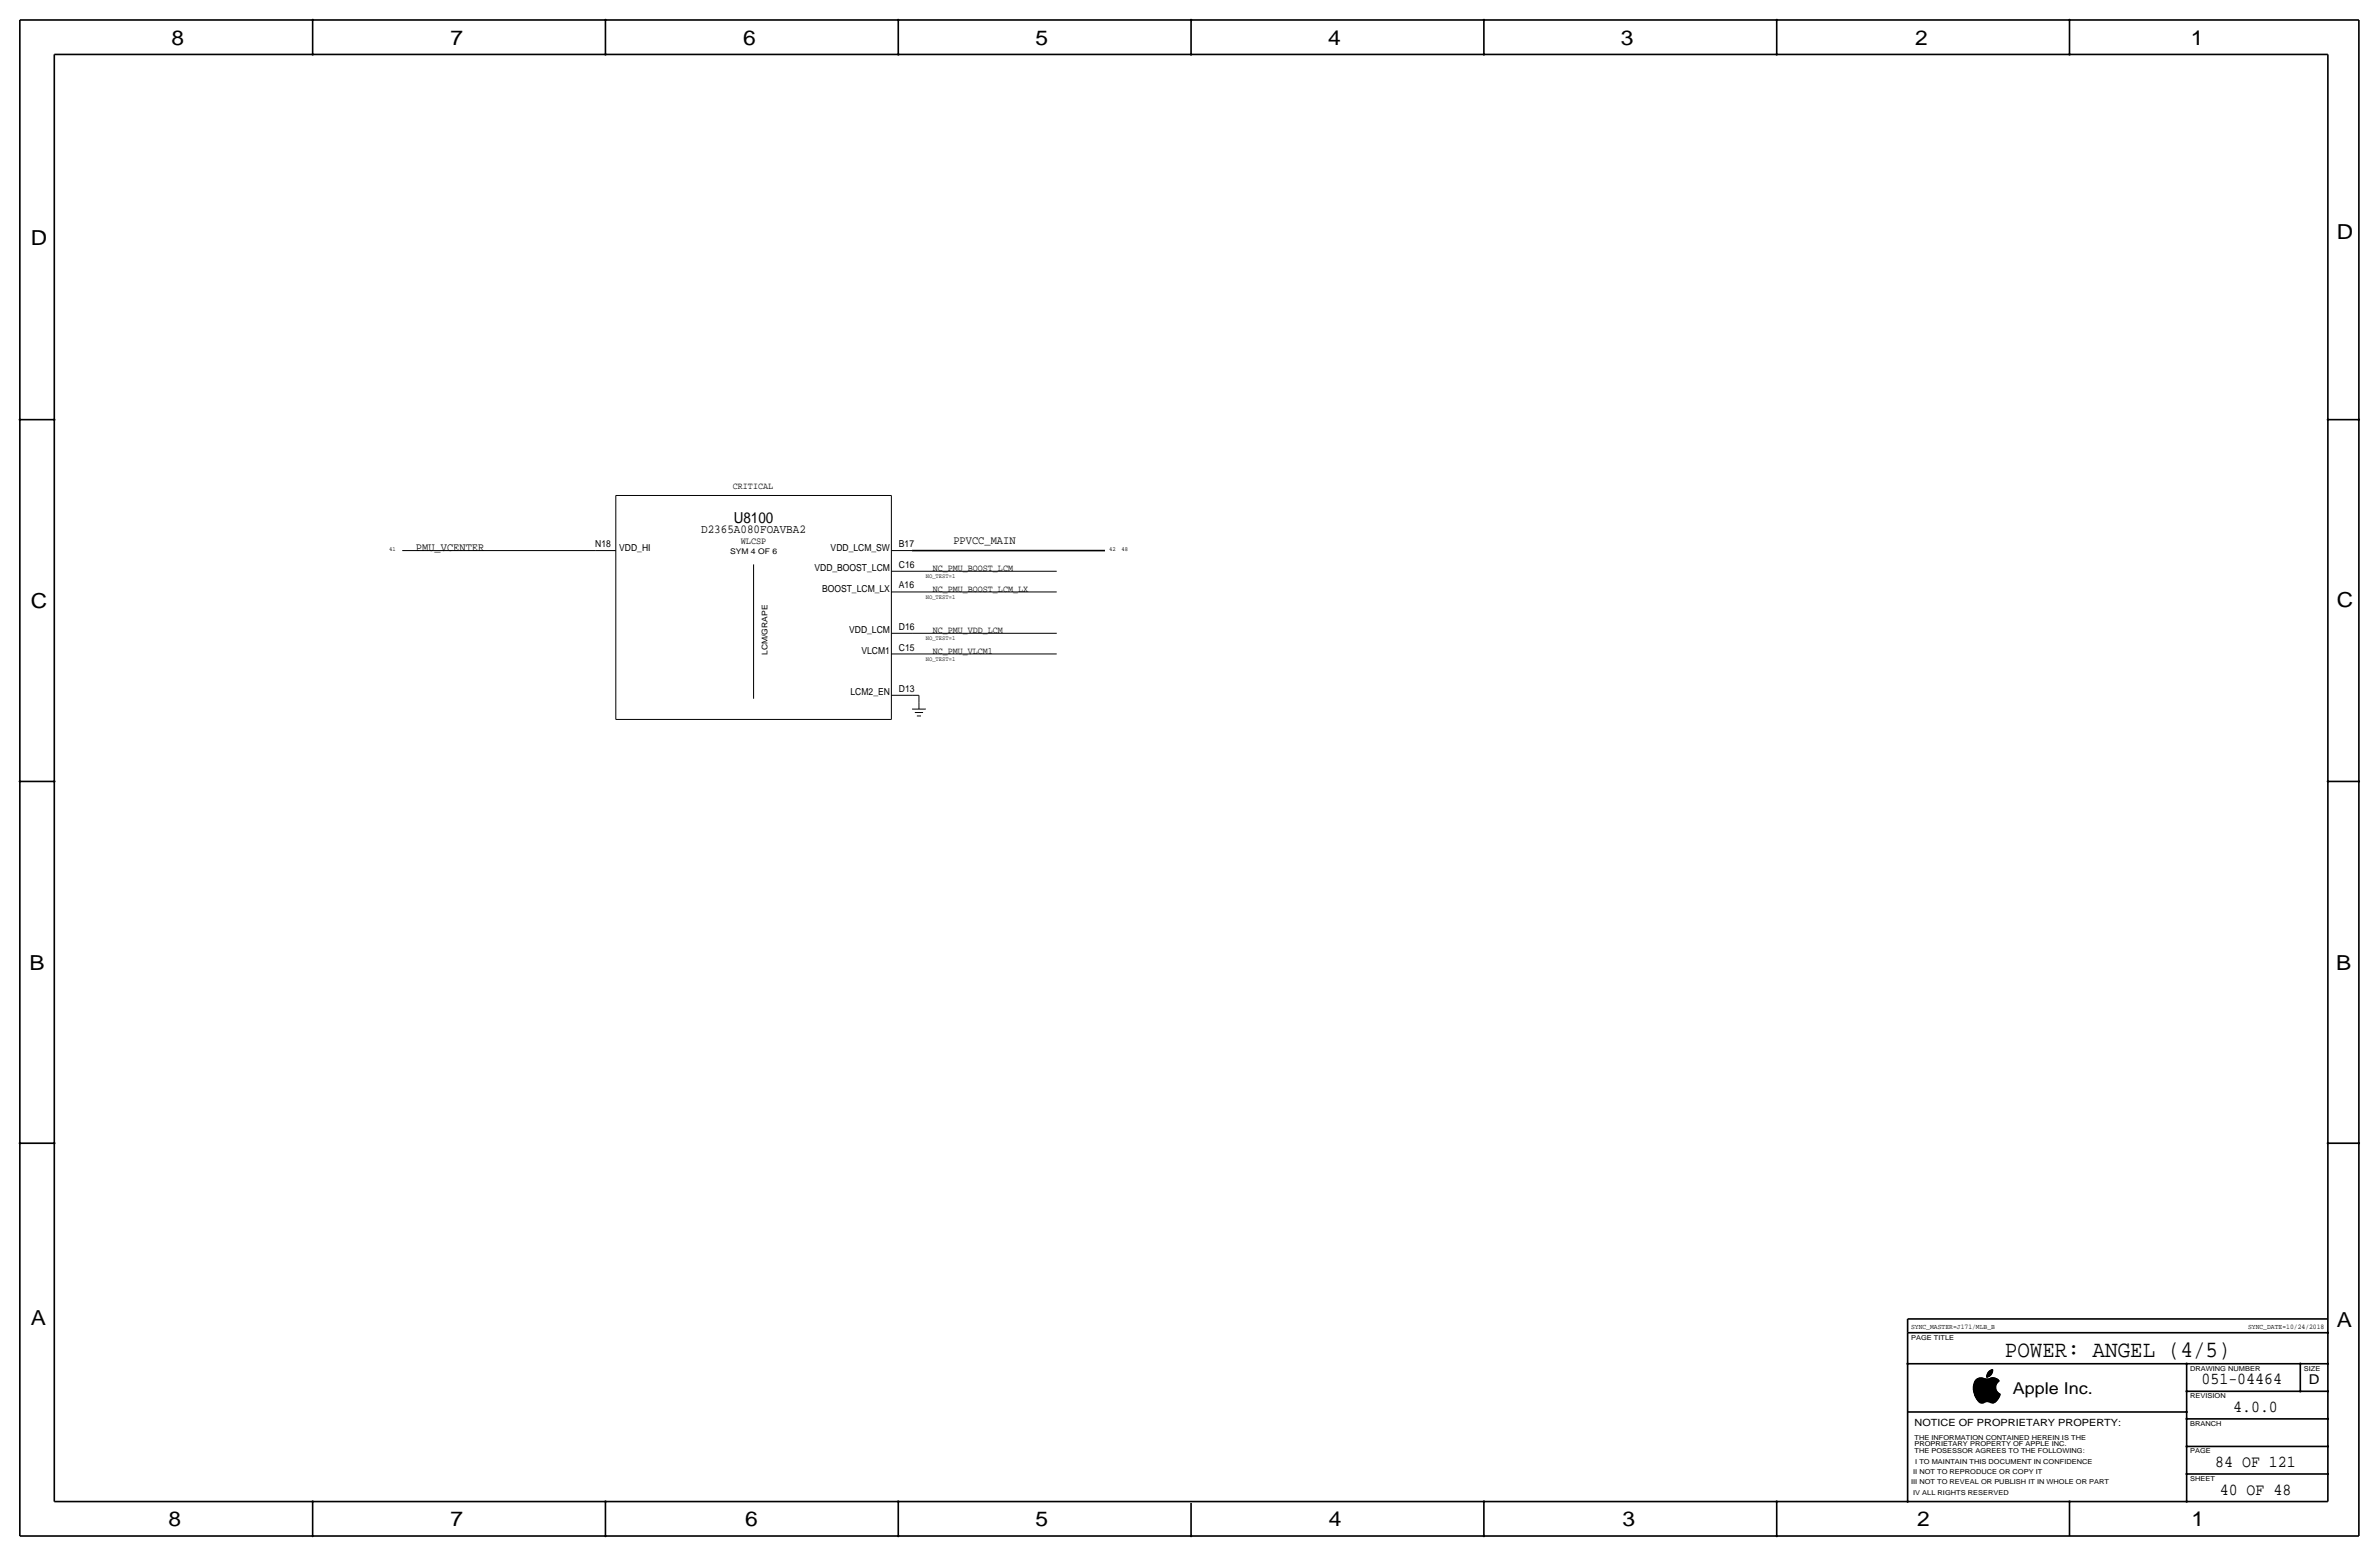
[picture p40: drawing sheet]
<svg xmlns="http://www.w3.org/2000/svg" width="877mm" height="574mm" viewBox="0 0 877 574" stroke-linecap="round" stroke-linejoin="round" font-family="sans-serif">
<defs><g id="words">
<text font-size="8.6" x="739.1" y="500.1">POWER: ANGEL (4/5)</text>
<g font-size="7.6">
<text x="63.2" y="16.5">8</text>
<text x="166.1" y="16.5">7</text>
<text x="274" y="16.5">6</text>
<text x="381.7" y="16.5">5</text>
<text x="489.7" y="16.5">4</text>
<text x="597.6" y="16.5">3</text>
<text x="706.1" y="16.5">2</text>
<text x="807.7" y="16.5">1</text>
<text x="861.5" y="88.1">D</text>
<text x="11.4" y="90.4">D</text>
<text x="11.4" y="224.3">C</text>
<text x="861.5" y="223.8">C</text>
<text x="10.9" y="357.6">B</text>
<text x="861.3" y="357.4">B</text>
<text x="11.4" y="488.4">A</text>
<text x="861.5" y="489.2">A</text>
<text x="62.2" y="562.6">8</text>
<text x="166.1" y="562.6">7</text>
<text x="274.8" y="562.6">6</text>
<text x="381.7" y="562.6">5</text>
<text x="489.9" y="562.6">4</text>
<text x="598.1" y="562.6">3</text>
<text x="706.8" y="562.6">2</text>
<text x="807.9" y="562.6">1</text>
</g>
<g font-size="6.2">
<text x="811.6" y="510.3">051-04464</text>
<text x="823.3" y="520.4">4.0.0</text>
<text x="816.7" y="540.8">84 OF 121</text>
<text x="818.3" y="550.9">40 OF 48</text>
</g>
<text font-size="6" x="742.1" y="513.9">Apple Inc.</text>
<text font-size="5.6" x="270.5" y="192.8">U8100</text>
<text font-size="5" x="851.2" y="510.3">D</text>
<text font-size="4.5" x="258.5" y="196.6">D2365A080FOAVBA2</text>
<g font-size="4.3">
<text x="153.4" y="202.9">PMU_VCENTER</text>
<text x="351.5" y="200.4">PPVCC_MAIN</text>
</g>
<text font-size="3.7" x="705.8" y="525.5">NOTICE OF PROPRIETARY PROPERTY:</text>
<g font-size="3.5">
<text x="270.2" y="180.1">CRITICAL</text>
<text x="219.5" y="201.7">N18</text>
<text x="228.3" y="202.9">VDD_HI</text>
<text x="273.1" y="200.4">WLCSP</text>
<text x="306.2" y="202.9">VDD_LCM_SW</text>
<text x="331.4" y="201.7">B17</text>
<text x="331.4" y="209.3">C16</text>
<text x="300.3" y="210.6">VDD_BOOST_LCM</text>
<text x="343.9" y="210.6">NC_PMU_BOOST_LCM</text>
<text x="303.1" y="218.2">BOOST_LCM_LX</text>
<text x="331.4" y="216.9">A16</text>
<text x="343.9" y="218.2">NC_PMU_BOOST_LCM_LX</text>
<text x="313.1" y="233.4">VDD_LCM</text>
<text x="331.4" y="232.2">D16</text>
<text x="343.9" y="233.4">NC_PMU_VDD_LCM</text>
<text x="331.4" y="239.8">C15</text>
<text x="317.6" y="241">VLCM1</text>
<text x="343.9" y="241">NC_PMU_VLCM1</text>
<text x="313.6" y="256.3">LCM2_EN</text>
<text x="331.4" y="255">D13</text>
</g>
<g font-size="2.9">
<text x="269.2" y="204.2">SYM 4 OF 6</text>
<text x="282.9" y="241.4" transform="rotate(-90 282.9 241.4)">LCM/GRAPE</text>
</g>
<g font-size="2.6">
<text x="704.5" y="490">SYNC_MASTER=J171/MLB_B</text>
<text x="828.8" y="490">SYNC_DATE=10/24/2018</text>
</g>
<g font-size="2.5">
<text x="704.5" y="493.8">PAGE TITLE</text>
<text x="807.4" y="505.2">DRAWING NUMBER</text>
<text x="849.3" y="505.2">SIZE</text>
<text x="807.4" y="515.4">REVISION</text>
<text x="807.4" y="525.5">BRANCH</text>
<text x="705.8" y="533.1">PROPRIETARY PROPERTY OF APPLE INC.</text>
<text x="705.8" y="530.6">THE INFORMATION CONTAINED HEREIN IS THE</text>
<text x="705.8" y="535.7">THE POSESSOR AGREES TO THE FOLLOWING:</text>
<text x="706.1" y="539.5">I TO MAINTAIN THIS DOCUMENT IN CONFIDENCE</text>
<text x="807.4" y="535.7">PAGE</text>
<text x="705.3" y="543.3">II NOT TO REPRODUCE OR COPY IT</text>
<text x="807.4" y="545.8">SHEET</text>
<text x="704.5" y="547.1">III NOT TO REVEAL OR PUBLISH IT IN WHOLE OR PART</text>
<text x="705.3" y="550.9">IV ALL RIGHTS RESERVED</text>
</g>
<g font-size="2.3">
<text x="143.5" y="202.9">41</text>
<text x="408.9" y="202.9">42</text>
<text x="413.5" y="202.9">48</text>
<text x="341.3" y="213.1">NO_TEST=1</text>
<text x="341.3" y="220.7">NO_TEST=1</text>
<text x="341.3" y="236">NO_TEST=1</text>
<text x="341.3" y="243.6">NO_TEST=1</text>
</g>
</g></defs>
<g fill="none" stroke="#000" stroke-width=".6">
<path d="M7.3 7.4v558.8zM7.3 7.4h862.3zM115.3 7.4v12.7zM223.2 7.4v12.7zM331.2 7.4v12.7zM439.1 7.4v12.7zM547.1 7.4v12.7zM655 7.4v12.7zM763 7.4v12.7zM869.6 7.4v558.8zM20 20.1v533.4zM20 20.1h838.2z"/>
<path d="M858.2 20.1v533.4zM7.3 154.7h12.7zM858.2 154.7h11.4zM336.2 202.9h71.2zM7.3 288h12.7zM858.2 288h11.4zM7.3 421.4h12.7zM858.2 421.4h11.4zM703.3 486.2v5zM703.3 486.2h154.9zM703.3 491.2h154.9zM703.3 491.2v62.3z"/>
<path d="M703.3 502.7h154.9zM806.1 502.7v50.8zM806.1 512.8h52.1zM848.1 502.7v10.1zM703.3 520.4h102.8zM806.1 533.1h52.1zM806.1 523h52.1zM20 553.5h838.2zM115.3 553.5v12.7zM223.2 553.5v12.7zM331.2 553.5v12.7zM439.1 554v12.2z"/>
<path d="M547.1 553.5v12.7zM655 553.5v12.7zM763 553.5v12.7zM806.1 543.3h52.1zM7.3 566.2h862.3z"/>
</g>
<g fill="none" stroke="#000" stroke-width=".37">
<path d="M227 182.6v82.6zM227 182.6h101.6zM328.6 182.6v82.6zM148.3 202.9h71.1zM219.4 202.9h7.6zM277.8 208v49.6zM328.6 218.2h7.6zM328.6 210.6h7.6zM328.6 202.9h7.6zM336.2 218.2h53.4zM336.2 210.6h53.4zM328.6 233.4h7.6z"/>
<path d="M336.2 233.4h53.4zM328.6 241h7.6zM328.6 256.3h7.6zM336.2 256.3h2.6zM336.2 241h53.4zM338.8 256.3v2.5zM338.8 258.8v2.6zM227 265.2h101.6zM336.2 261.4h5.1zM337.3 262.6h3zM338 263.9h1.5zM727.5 511.7h8.3z"/>
<path d="M727.5 512h8.3zM727.5 512.1h8.3zM727.5 512.2h8.4zM727.5 512.3h8.4zM727.5 511.2h8.2zM727.5 511.3h8.2zM727.5 511.5h8.2zM727.5 511.8h8.3zM727.5 511.6h8.3zM727.5 512.4h8.5zM727.5 511.9h8.3zM727.5 511.4h8.2z"/>
<path d="M727.5 511.1h8.3zM727.6 512.8h8.6zM727.6 510.8h8.2zM727.6 511h8.2zM727.6 512.7h8.5zM727.6 512.5h8.4zM727.6 512.6h8.4zM727.6 510.9h8.2zM727.6 510.7h8.2zM727.6 512.9h8.6zM727.6 513.1h8.8zM727.6 513h8.7z"/>
<path d="M727.6 510.6h8.3zM727.6 510.5h8.3zM727.7 510.4h8.2zM727.7 513.2h8.8zM727.7 510.3h8.3zM727.7 510.2h8.3zM727.7 513.3h9zM727.7 513.4h9.1zM727.7 510.1h8.3zM727.8 513.6h9.2zM727.8 510h8.3zM727.8 513.5h9.1z"/>
<path d="M727.8 509.9h8.4zM727.8 513.7h9.4zM727.8 513.8h9.6zM727.8 509.8h8.5zM727.9 513.9h9.5zM727.9 509.7h8.4zM727.9 509.6h8.5zM727.9 514h9.5zM727.9 514.1h9.5zM728 509.5h8.5zM728 514.2h9.4zM728 509.3h8.7z"/>
<path d="M728 509.4h8.6zM728 514.4h9.3zM728.1 509.2h8.8zM728.1 514.5h9.2zM728.1 509.1h8.9zM728.1 514.6h9.1zM728.2 509h8.8zM728.2 514.7h9zM728.2 514.8h9zM728.3 508.9h8.7zM728.3 514.9h8.8zM728.3 508.8h8.6z"/>
<path d="M728.3 515.1h8.7zM728.3 515h8.8zM728.4 508.7h8.4zM728.4 515.2h8.6zM728.5 515.3h8.4zM728.5 508.6h8.2zM728.5 515.4h8.4zM728.6 515.5h8.2zM728.6 508.5h7.9zM728.7 515.6h8zM728.7 508.4h7.7zM728.7 515.7h8z"/>
<path d="M728.8 515.8h7.7zM728.9 508.3h3.1zM728.9 515.9h7.6zM728.9 516h7.5zM729 508.2h2.6zM729 516.1h7.3zM729.1 516.2h7.1zM729.2 516.3h6.9zM729.2 508.1a4.7 4.7 0 0 0-1.2 6.3l1.8 2.6 .8 .2 1-.3M729.3 508.1h2.1zM729.3 516.4h6.7zM729.4 516.5h6.5z"/>
<path d="M729.5 516.6h6.3zM729.6 516.7h2.5zM729.6 507.9h1.4zM729.7 516.8h2.1zM729.8 516.9h1.9zM729.9 517h1.6zM730.2 517.1h1zM732.4 507.5h.6zM732.4 507.4h.8zM732.4 507.6h.4zM732.4 507h1.4zM732.4 507.1h1.3z"/>
<path d="M732.4 507.2h1.2zM732.4 507.3h1zM732.5 506.8h1.5zM732.5 506.9h1.4zM732.5 506.6h1.7zM732.5 506.7h1.6zM732.6 506.5h1.7zM732.6 506.4h1.7zM732.7 506.3h1.7zM732.7 506.2h1.7zM732.8 506.1h1.7zM732.8 506h1.7z"/>
<path d="M732.9 505.9h1.6zM733 505.8h1.6zM733.1 505.7h1.5zM733.1 508.3h3.1zM733.2 505.6h1.4zM733.2 516.7h2.5zM733.3 505.5h1.4zM733.4 505.4h1.3zM733.4 508.2h2.6zM733.6 505.3h1.1zM733.6 516.8h2zM733.6 508.1a2.99 2.99 0 0 1 3.5 1 2.71 2.71 0 0 0-1.3 2.5 2.71 2.71 0 0 0 1.7 2.3 3.5 3.5 0 0 1-3.1 3.2l-1.6-.4-1.1 .2"/>
<path d="M733.7 508.1h2.1zM733.7 508.1l-1.3 .2-1.9-.4-1.3 .2M733.7 505.2h1zM733.8 516.9h1.7zM733.9 505.1h.8zM733.9 507.9h1.6zM734 517h1.3zM734.1 505h.6zM734.3 504.9h.4zM734.3 507.8h.8zM734.3 517.1h.7zM734.7 504.7a2.81 2.81 0 0 0-2.3 3 2.71 2.71 0 0 0 2.3-2.9"/>
</g>
<g fill="#000" stroke="#000" stroke-width=".37">
<path d="M115.1 7.2h.4v.3h-.4zM115.1 19.9h.4v.3h-.4zM223 7.2h.4v.3h-.4zM223 19.9h.4v.3h-.4zM331 19.9h.4v.3h-.4zM331 7.2h.4v.3h-.4zM438.9 7.2h.4v.3h-.4zM438.9 19.9h.4v.3h-.4zM546.9 7.2h.4v.3h-.4zM546.9 19.9h.4v.3h-.4zM654.8 19.9h.4v.3h-.4zM654.8 7.2h.4v.3h-.4z"/>
<path d="M762.8 19.9h.4v.3h-.4zM762.8 7.2h.4v.3h-.4zM7.1 154.5h.4v.4h-.4zM19.8 154.5h.4v.4h-.4zM858 154.5h.4v.4h-.4zM869.5 154.5h.3v.4h-.3zM7.1 287.9h.4v.3h-.4zM19.8 287.9h.4v.3h-.4zM858 287.9h.4v.3h-.4zM869.5 287.9h.3v.3h-.3zM7.1 421.2h.4v.4h-.4zM19.8 421.2h.4v.4h-.4z"/>
<path d="M858 421.2h.4v.4h-.4zM869.5 421.2h.3v.4h-.3zM858 491.1h.4v.3h-.4zM703.1 502.5h.4v.3h-.4zM806 502.5h.3v.3h-.3zM806 512.7h.3v.3h-.3zM847.9 512.7h.3v.3h-.3zM847.9 502.5h.3v.3h-.3zM858 502.5h.4v.3h-.4zM858 512.7h.4v.3h-.4zM806 520.3h.3v.3h-.3zM806 522.8h.3v.4h-.3z"/>
<path d="M806 533h.3v.3h-.3zM858 522.8h.4v.4h-.4zM858 533h.4v.3h-.4zM115.1 553.3h.4v.3h-.4zM223 553.3h.4v.3h-.4zM331 553.3h.4v.3h-.4zM546.9 553.3h.4v.3h-.4zM654.8 553.3h.4v.3h-.4zM703.1 553.3h.4v.3h-.4zM762.8 553.3h.4v.3h-.4zM806 543.1h.3v.4h-.3zM806 553.3h.3v.3h-.3z"/>
<path d="M858 543.1h.4v.4h-.4zM115.1 566h.4v.3h-.4zM223 566h.4v.3h-.4zM331 566h.4v.3h-.4zM438.9 566h.4v.3h-.4zM546.9 566h.4v.3h-.4zM654.8 566h.4v.3h-.4z"/>
</g>
<use href="#words"/>
</svg>
